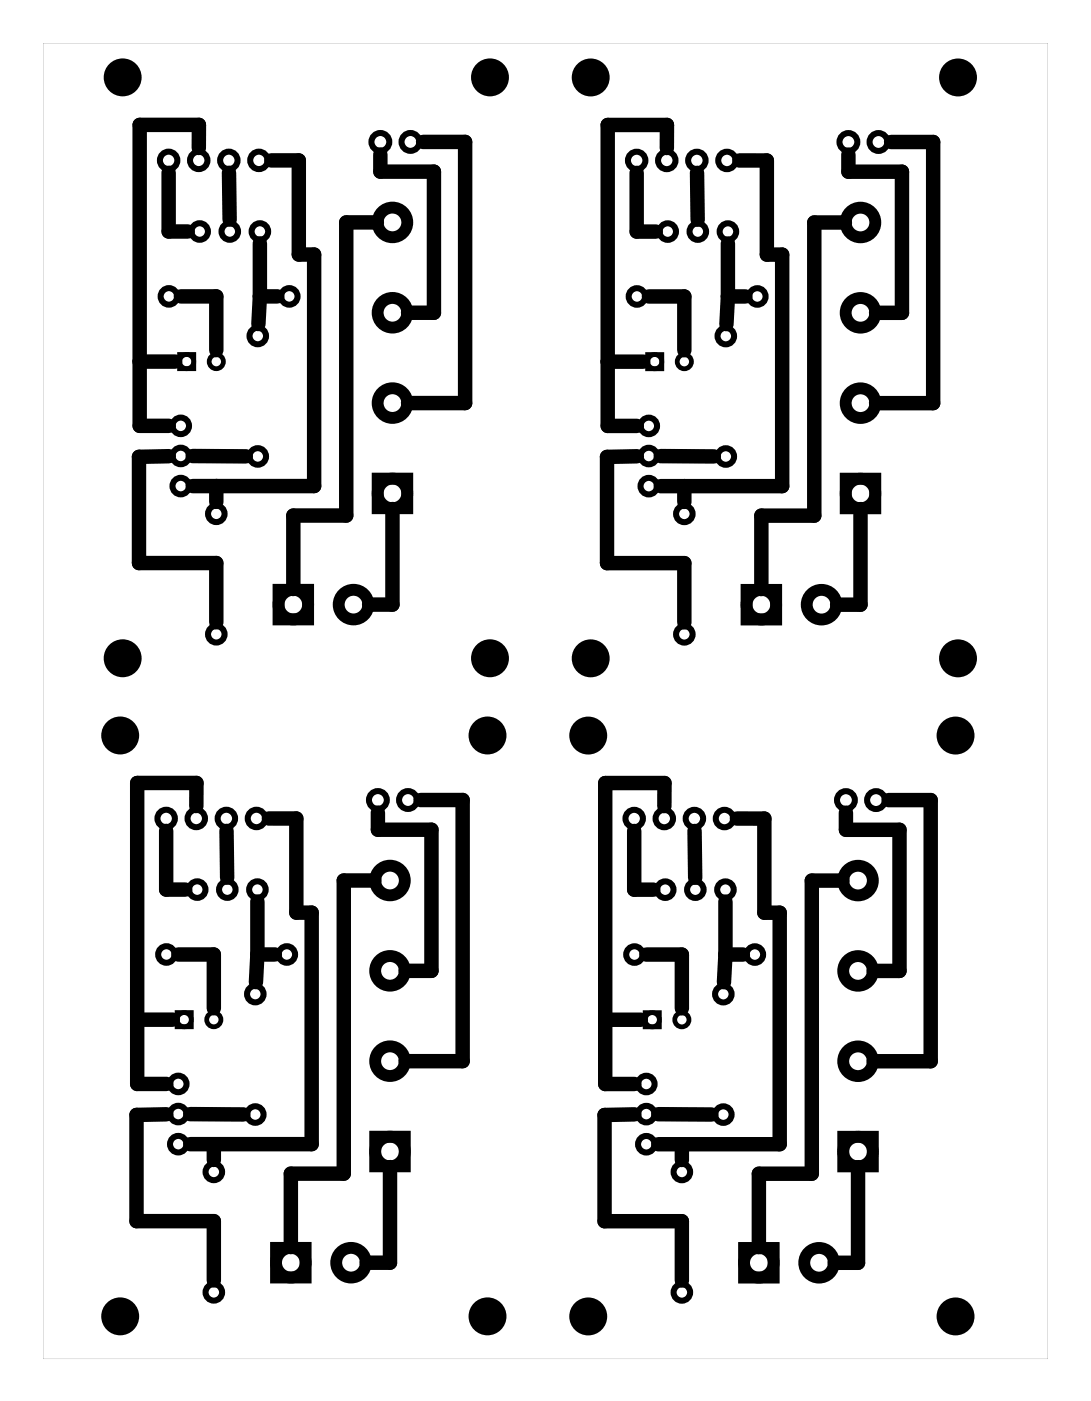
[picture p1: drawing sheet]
<svg xmlns="http://www.w3.org/2000/svg" width="92mm" height="118mm" viewBox="0 0 92 118" stroke-linecap="round" stroke-linejoin="round" font-family="sans-serif">
<path d="M3.6 3.6v111h84.8v-111zM3.6 3.6h84.8v111h-84.8z" fill="#000"/>
<g fill="none" stroke="#000" stroke-width="1" stroke-linecap="butt">
<path d="M23.5 49.8h2.5v2.5h-2.5zM31.9 40.4h2.5v2.5h-2.5zM63 49.8h2.5v2.5h-2.5zM71.4 40.4h2.5v2.5h-2.5zM31.7 95.9h2.5v2.5h-2.5zM71.2 95.9h2.5v2.5h-2.5zM23.3 105.3h2.5v2.5h-2.5zM62.8 105.3h2.5v2.5h-2.5z"/>
<circle cx="33.1" cy="18.8" r="1.25"/>
<circle cx="72.6" cy="18.8" r="1.25"/>
<circle cx="33.1" cy="34" r="1.25"/>
<circle cx="33.1" cy="26.4" r="1.25"/>
<circle cx="72.6" cy="26.4" r="1.25"/>
<circle cx="72.6" cy="34" r="1.25"/>
<circle cx="24.8" cy="51" r="1.25"/>
<circle cx="29.8" cy="51" r="1.25"/>
<circle cx="33.1" cy="41.6" r="1.25"/>
<circle cx="64.3" cy="51" r="1.25"/>
<circle cx="69.3" cy="51" r="1.25"/>
<circle cx="72.6" cy="41.6" r="1.25"/>
<circle cx="32.9" cy="74.3" r="1.25"/>
<circle cx="72.4" cy="74.3" r="1.25"/>
<circle cx="32.9" cy="81.9" r="1.25"/>
<circle cx="32.9" cy="89.5" r="1.25"/>
<circle cx="32.9" cy="97.1" r="1.25"/>
<circle cx="72.4" cy="81.9" r="1.25"/>
<circle cx="72.4" cy="89.5" r="1.25"/>
<circle cx="72.4" cy="97.1" r="1.25"/>
<circle cx="24.5" cy="106.5" r="1.25"/>
<circle cx="29.6" cy="106.5" r="1.25"/>
<circle cx="64" cy="106.5" r="1.25"/>
<circle cx="69.1" cy="106.5" r="1.25"/>
</g>
<g fill="#000">
<circle cx="10.4" cy="6.5" r="1.6"/>
<circle cx="41.4" cy="6.5" r="1.6"/>
<circle cx="49.9" cy="6.5" r="1.6"/>
<circle cx="80.9" cy="6.5" r="1.6"/>
<circle cx="10.4" cy="55.5" r="1.6"/>
<circle cx="41.4" cy="55.5" r="1.6"/>
<circle cx="49.9" cy="55.5" r="1.6"/>
<circle cx="80.9" cy="55.5" r="1.6"/>
<circle cx="10.1" cy="62" r="1.6"/>
<circle cx="41.1" cy="62" r="1.6"/>
<circle cx="49.6" cy="62" r="1.6"/>
<circle cx="80.6" cy="62" r="1.6"/>
<circle cx="10.1" cy="111" r="1.6"/>
<circle cx="41.1" cy="111" r="1.6"/>
<circle cx="49.6" cy="111" r="1.6"/>
<circle cx="80.6" cy="111" r="1.6"/>
</g>
<g fill="none" stroke="#000" stroke-width=".51">
<circle cx="14.2" cy="13.5" r=".74"/>
<circle cx="16.8" cy="13.5" r=".74"/>
<circle cx="16.9" cy="19.5" r=".7"/>
<circle cx="19.3" cy="13.5" r=".74"/>
<circle cx="19.4" cy="19.5" r=".7"/>
<circle cx="21.9" cy="13.5" r=".74"/>
<circle cx="21.9" cy="19.5" r=".7"/>
<circle cx="32.1" cy="12" r=".75"/>
<circle cx="34.6" cy="12" r=".75"/>
<circle cx="53.7" cy="13.5" r=".74"/>
<circle cx="56.3" cy="13.5" r=".74"/>
<circle cx="56.4" cy="19.5" r=".7"/>
<circle cx="58.8" cy="13.5" r=".74"/>
<circle cx="58.9" cy="19.5" r=".7"/>
<circle cx="61.4" cy="13.5" r=".74"/>
<circle cx="61.4" cy="19.5" r=".7"/>
<circle cx="71.6" cy="12" r=".75"/>
<circle cx="74.1" cy="12" r=".75"/>
<circle cx="14.3" cy="25" r=".7"/>
<circle cx="15.3" cy="38.5" r=".7"/>
<circle cx="15.3" cy="35.9" r=".7"/>
<circle cx="21.8" cy="38.5" r=".7"/>
<circle cx="21.8" cy="28.3" r=".7"/>
<circle cx="24.4" cy="25" r=".7"/>
<circle cx="53.8" cy="25" r=".7"/>
<circle cx="54.8" cy="38.5" r=".7"/>
<circle cx="54.8" cy="35.9" r=".7"/>
<circle cx="61.3" cy="38.5" r=".7"/>
<circle cx="61.3" cy="28.3" r=".7"/>
<circle cx="63.9" cy="25" r=".7"/>
<circle cx="15.3" cy="41" r=".7"/>
<circle cx="18.3" cy="53.5" r=".7"/>
<circle cx="18.3" cy="43.3" r=".7"/>
<circle cx="54.8" cy="41" r=".7"/>
<circle cx="57.8" cy="53.5" r=".7"/>
<circle cx="57.8" cy="43.3" r=".7"/>
<circle cx="14" cy="69" r=".74"/>
<circle cx="16.6" cy="69" r=".74"/>
<circle cx="16.6" cy="75" r=".7"/>
<circle cx="19.1" cy="69" r=".74"/>
<circle cx="19.2" cy="75" r=".7"/>
<circle cx="21.6" cy="69" r=".74"/>
<circle cx="21.7" cy="75" r=".7"/>
<circle cx="31.9" cy="67.5" r=".75"/>
<circle cx="34.4" cy="67.5" r=".75"/>
<circle cx="53.5" cy="69" r=".74"/>
<circle cx="56.1" cy="69" r=".74"/>
<circle cx="56.1" cy="75" r=".7"/>
<circle cx="58.6" cy="69" r=".74"/>
<circle cx="58.7" cy="75" r=".7"/>
<circle cx="61.1" cy="69" r=".74"/>
<circle cx="61.2" cy="75" r=".7"/>
<circle cx="71.4" cy="67.5" r=".75"/>
<circle cx="73.9" cy="67.5" r=".75"/>
<circle cx="14" cy="80.5" r=".7"/>
<circle cx="15" cy="94" r=".7"/>
<circle cx="15" cy="96.5" r=".7"/>
<circle cx="15" cy="91.4" r=".7"/>
<circle cx="18" cy="98.9" r=".7"/>
<circle cx="21.5" cy="94" r=".7"/>
<circle cx="21.5" cy="83.9" r=".7"/>
<circle cx="24.2" cy="80.5" r=".7"/>
<circle cx="53.5" cy="80.5" r=".7"/>
<circle cx="54.5" cy="96.5" r=".7"/>
<circle cx="54.5" cy="94" r=".7"/>
<circle cx="54.5" cy="91.4" r=".7"/>
<circle cx="57.5" cy="98.9" r=".7"/>
<circle cx="61" cy="94" r=".7"/>
<circle cx="61" cy="83.9" r=".7"/>
<circle cx="63.7" cy="80.5" r=".7"/>
<circle cx="18" cy="109" r=".7"/>
<circle cx="57.5" cy="109" r=".7"/>
</g>
<g fill="none" stroke="#000" stroke-width=".4">
<path d="M15.2 29.9h1.2v1.2h-1.2zM54.7 29.9h1.2v1.2h-1.2zM14.9 85.4h1.2v1.2h-1.2zM54.4 85.4h1.2v1.2h-1.2z"/>
<circle cx="15.8" cy="30.5" r=".6"/>
<circle cx="18.3" cy="30.5" r=".6"/>
<circle cx="55.3" cy="30.5" r=".6"/>
<circle cx="57.8" cy="30.5" r=".6"/>
<circle cx="15.5" cy="86" r=".6"/>
<circle cx="18" cy="86" r=".6"/>
<circle cx="55" cy="86" r=".6"/>
<circle cx="57.5" cy="86" r=".6"/>
</g>
<g fill="none" stroke="#000" stroke-width="1.2">
<path d="M14.2 14.6v4.9h1.6M16.8 12.5v-2h-5v25.4h2.4M19.3 14.6l.1 3.9M22.9 13.5h2.3v8h1.3v19.5h-10.2M31.8 18.8h-2.6v24.7h-4.4v6.2M32.1 13v1.5h4.5v11.9h-2.2M35.7 12h3.6v22h-4.9M53.7 14.6v4.9h1.6M56.3 12.5v-2h-5v25.4h2.4M58.8 14.6l.1 3.9M62.4 13.5h2.3v8h1.3v19.5h-10.2M71.3 18.8h-2.6v24.7h-4.4v6.2"/>
<path d="M71.6 13v1.5h4.5v11.9h-2.2M75.2 12h3.6v22h-4.9M11.8 30.5h3M14.2 38.5h-2.5v9h6.6v5M15.3 25h3v4.5M16.3 38.5h4.4M21.9 25h1.5M21.9 20.5v4.5M21.9 25l-.1 2.3M51.3 30.5h3M53.7 38.5h-2.5v9h6.6v5M54.8 25h3v4.5"/>
<path d="M55.8 38.5h4.4M61.4 25h1.5M61.4 20.5v4.5M61.4 25l-.1 2.3M18.3 41v1.3M33.1 42.9v8.1h-2M57.8 41v1.3M72.6 42.9v8.1h-2M14 70.1v4.9h1.6M16.6 68v-2h-5v25.4h2.4M19.1 70.1l.1 3.9M21.7 76.1v4.4"/>
<path d="M22.7 69h2.3v8h1.3v19.5h-10.2M31.6 74.3h-2.6v24.7h-4.5v6.2M31.9 68.5v1.5h4.5v11.9h-2.2M35.5 67.5h3.5v22h-4.8M53.5 70.1v4.9h1.6M56.1 68v-1.9h-5v25.3h2.4M58.6 70.1l.1 3.9M61.2 76.1v4.4M62.2 69l2.3 .1v7.9h1.3v19.5h-10.2M71.1 74.3h-2.6v24.7h-4.5v6.2M71.4 68.6v1.4h4.5v11.9h-2.2M75 67.5h3.5v22h-4.8"/>
<path d="M11.6 86h3M14 94h-2.5v9h6.5v5M15.1 80.5h2.9v4.6M16.1 94h4.4M18 96.5v1.3M21.7 80.5h1.5M21.7 80.5l-.1 2.3M32.9 98.4v8.1h-2M51.1 86h3M53.5 94l-2.5 .1v8.9h6.5v5M54.6 80.5h2.9v4.6M55.6 94h4.4"/>
<path d="M57.5 96.5v1.4M61.2 80.5h1.5M61.2 80.5l-.1 2.4M72.4 98.5v8h-2"/>
</g>
</svg>
